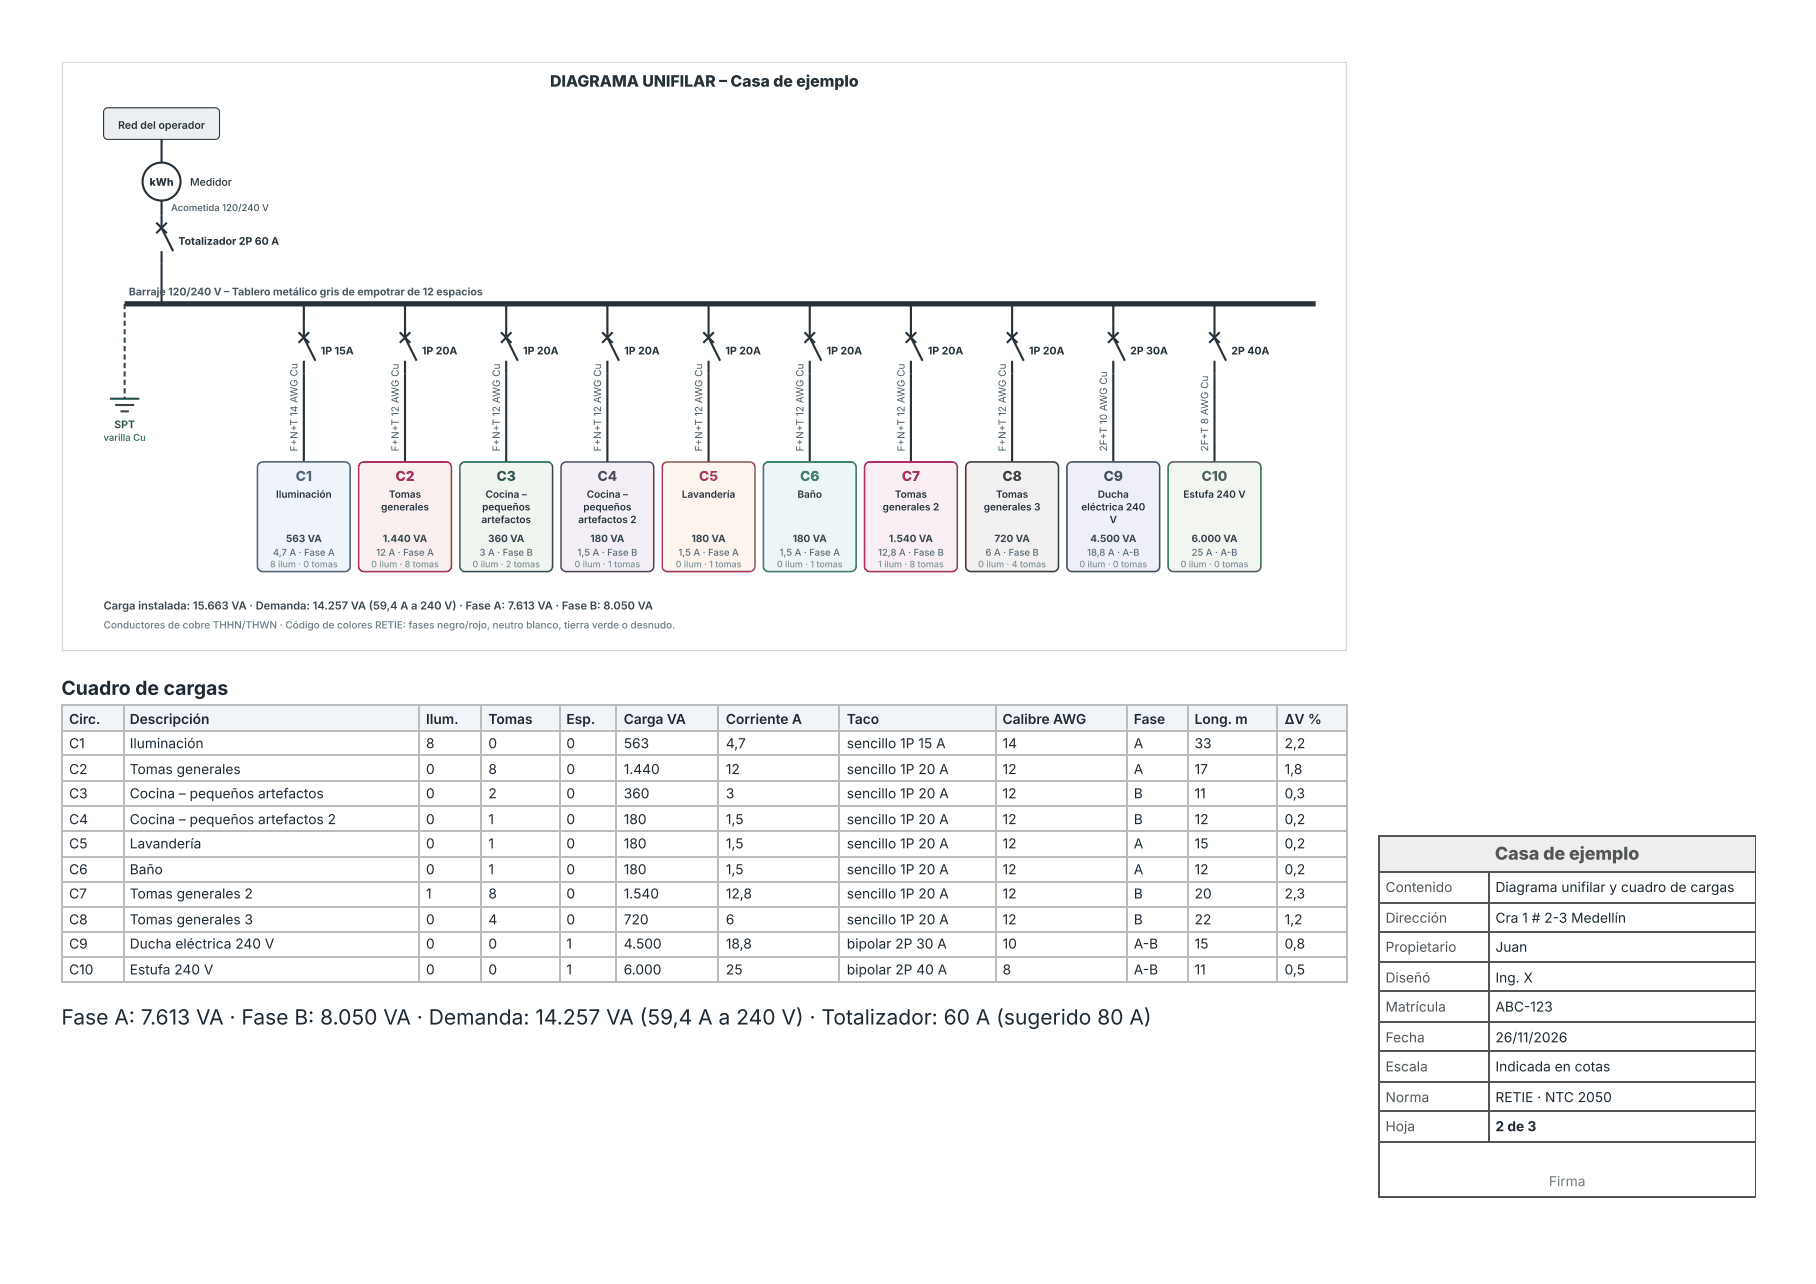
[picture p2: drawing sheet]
<svg xmlns="http://www.w3.org/2000/svg" width="297mm" height="210mm" viewBox="0 0 297 210" stroke-linecap="round" stroke-linejoin="round" font-family="sans-serif">
<defs><g id="words">
<text font-size="3.4" fill="#1f2933" x="10.1" y="167.7">Fase A: 7.613 VA · Fase B: 8.050 VA · Demanda: 14.257 VA (59,4 A a 240 V) · Totalizador: 60 A (sugerido 80 A)</text>
<text font-size="3.2" fill="#1f2933" x="10.1" y="113.8">Cuadro de cargas</text>
<text font-size="2.9" fill="#555" x="244.8" y="140.8">Casa de ejemplo</text>
<text font-size="2.6" fill="#263238" x="90.1" y="14.2">DIAGRAMA UNIFILAR – Casa de ejemplo</text>
<text font-size="2.2" fill="#1565c0" x="48.4" y="78.7">C1</text>
<text font-size="2.2" fill="#c62828" x="64.8" y="78.7">C2</text>
<text font-size="2.2" fill="#2e7d32" x="81.3" y="78.7">C3</text>
<text font-size="2.2" fill="#6a1b9a" x="97.8" y="78.7">C4</text>
<text font-size="2.2" fill="#ef6c00" x="114.5" y="78.7">C5</text>
<text font-size="2.2" fill="#00838f" x="131" y="78.7">C6</text>
<text font-size="2.2" fill="#ad1457" x="147.7" y="78.7">C7</text>
<text font-size="2.2" fill="#4e342e" x="164.1" y="78.7">C8</text>
<text font-size="2.2" fill="#283593" x="180.7" y="78.7">C9</text>
<text font-size="2.2" fill="#558b2f" x="196.7" y="78.7">C10</text>
<g font-size="2.2" fill="#1f2933">
<text x="11.3" y="118.5">Circ.</text>
<text x="21.2" y="118.5">Descripción</text>
<text x="69.8" y="118.5">Ilum.</text>
<text x="80" y="118.5">Tomas</text>
<text x="92.7" y="118.5">Esp.</text>
<text x="102.1" y="118.5">Carga VA</text>
<text x="118.8" y="118.5">Corriente A</text>
<text x="138.7" y="118.5">Taco</text>
<text x="164.2" y="118.5">Calibre AWG</text>
<text x="185.6" y="118.5">Fase</text>
<text x="195.6" y="118.5">Long. m</text>
<text x="210.3" y="118.5">ΔV %</text>
<text x="11.3" y="122.5">C1</text>
<text x="21.2" y="122.5">Iluminación</text>
<text x="69.8" y="122.5">8</text>
<text x="80" y="122.5">0</text>
<text x="92.7" y="122.5">0</text>
<text x="102.1" y="122.5">563</text>
<text x="118.8" y="122.5">4,7</text>
<text x="138.7" y="122.5">sencillo 1P 15 A</text>
<text x="164.2" y="122.5">14</text>
<text x="185.6" y="122.5">A</text>
<text x="195.6" y="122.5">33</text>
<text x="210.3" y="122.5">2,2</text>
<text x="11.3" y="126.7">C2</text>
<text x="11.3" y="130.7">C3</text>
<text x="21.2" y="126.7">Tomas generales</text>
<text x="21.2" y="130.7">Cocina – pequeños artefactos</text>
<text x="69.8" y="126.7">0</text>
<text x="69.8" y="130.7">0</text>
<text x="80" y="126.7">8</text>
<text x="80" y="130.7">2</text>
<text x="92.7" y="126.7">0</text>
<text x="92.7" y="130.7">0</text>
<text x="102.1" y="126.7">1.440</text>
<text x="102.1" y="130.7">360</text>
<text x="118.8" y="126.7">12</text>
<text x="118.8" y="130.7">3</text>
<text x="138.7" y="126.7">sencillo 1P 20 A</text>
<text x="138.7" y="130.7">sencillo 1P 20 A</text>
<text x="164.2" y="126.7">12</text>
<text x="164.2" y="130.7">12</text>
<text x="185.6" y="126.7">A</text>
<text x="185.6" y="130.7">B</text>
<text x="195.6" y="126.7">17</text>
<text x="195.6" y="130.7">11</text>
<text x="210.3" y="126.7">1,8</text>
<text x="210.3" y="130.7">0,3</text>
<text x="11.3" y="134.9">C4</text>
<text x="21.2" y="134.9">Cocina – pequeños artefactos 2</text>
<text x="69.8" y="134.9">0</text>
<text x="80" y="134.9">1</text>
<text x="92.7" y="134.9">0</text>
<text x="102.1" y="134.9">180</text>
<text x="118.8" y="134.9">1,5</text>
<text x="138.7" y="134.9">sencillo 1P 20 A</text>
<text x="164.2" y="134.9">12</text>
<text x="185.6" y="134.9">B</text>
<text x="195.6" y="134.9">12</text>
<text x="210.3" y="134.9">0,2</text>
<text x="11.3" y="138.9">C5</text>
<text x="11.3" y="143.1">C6</text>
<text x="21.2" y="138.9">Lavandería</text>
<text x="21.2" y="143.1">Baño</text>
<text x="69.8" y="138.9">0</text>
<text x="69.8" y="143.1">0</text>
<text x="80" y="138.9">1</text>
<text x="80" y="143.1">1</text>
<text x="92.7" y="138.9">0</text>
<text x="92.7" y="143.1">0</text>
<text x="102.1" y="138.9">180</text>
<text x="102.1" y="143.1">180</text>
<text x="118.8" y="138.9">1,5</text>
<text x="118.8" y="143.1">1,5</text>
<text x="138.7" y="138.9">sencillo 1P 20 A</text>
<text x="138.7" y="143.1">sencillo 1P 20 A</text>
<text x="164.2" y="138.9">12</text>
<text x="164.2" y="143.1">12</text>
<text x="185.6" y="138.9">A</text>
<text x="185.6" y="143.1">A</text>
<text x="195.6" y="138.9">15</text>
<text x="195.6" y="143.1">12</text>
<text x="210.3" y="138.9">0,2</text>
<text x="210.3" y="143.1">0,2</text>
<text x="11.3" y="147.1">C7</text>
<text x="21.2" y="147.1">Tomas generales 2</text>
<text x="69.8" y="147.1">1</text>
<text x="80" y="147.1">8</text>
<text x="92.7" y="147.1">0</text>
<text x="102.1" y="147.1">1.540</text>
<text x="118.8" y="147.1">12,8</text>
<text x="138.7" y="147.1">sencillo 1P 20 A</text>
<text x="164.2" y="147.1">12</text>
<text x="185.6" y="147.1">B</text>
<text x="195.6" y="147.1">20</text>
<text x="210.3" y="147.1">2,3</text>
<text x="244.9" y="146.1">Diagrama unifilar y cuadro de cargas</text>
<text x="11.3" y="151.3">C8</text>
<text x="11.3" y="155.3">C9</text>
<text x="21.2" y="151.3">Tomas generales 3</text>
<text x="21.2" y="155.3">Ducha eléctrica 240 V</text>
<text x="69.8" y="151.3">0</text>
<text x="69.8" y="155.3">0</text>
<text x="80" y="151.3">4</text>
<text x="80" y="155.3">0</text>
<text x="92.7" y="151.3">0</text>
<text x="92.7" y="155.3">1</text>
<text x="102.1" y="151.3">720</text>
<text x="102.1" y="155.3">4.500</text>
<text x="118.8" y="151.3">6</text>
<text x="118.8" y="155.3">18,8</text>
<text x="138.7" y="151.3">sencillo 1P 20 A</text>
<text x="138.7" y="155.3">bipolar 2P 30 A</text>
<text x="164.2" y="151.3">12</text>
<text x="164.2" y="155.3">10</text>
<text x="185.6" y="151.3">B</text>
<text x="185.6" y="155.3">A-B</text>
<text x="195.6" y="151.3">22</text>
<text x="195.6" y="155.3">15</text>
<text x="210.3" y="151.3">1,2</text>
<text x="210.3" y="155.3">0,8</text>
<text x="244.9" y="151.1">Cra 1 # 2-3 Medellín</text>
<text x="244.9" y="155.8">Juan</text>
<text x="11.3" y="159.5">C10</text>
<text x="21.2" y="159.5">Estufa 240 V</text>
<text x="69.8" y="159.5">0</text>
<text x="80" y="159.5">0</text>
<text x="92.7" y="159.5">1</text>
<text x="102.1" y="159.5">6.000</text>
<text x="118.8" y="159.5">25</text>
<text x="138.7" y="159.5">bipolar 2P 40 A</text>
<text x="164.2" y="159.5">8</text>
<text x="185.6" y="159.5">A-B</text>
<text x="195.6" y="159.5">11</text>
<text x="210.3" y="159.5">0,5</text>
<text x="244.9" y="160.9">Ing. X</text>
<text x="244.9" y="165.6">ABC-123</text>
<text x="244.9" y="170.7">26/11/2026</text>
<text x="244.9" y="175.4">Indicada en cotas</text>
<text x="244.9" y="180.4">RETIE · NTC 2050</text>
<text x="244.9" y="185.2">2 de 3</text>
</g>
<g font-size="2.2" fill="#555">
<text x="226.9" y="146.1">Contenido</text>
<text x="226.9" y="151.1">Dirección</text>
<text x="226.9" y="155.8">Propietario</text>
<text x="226.9" y="160.9">Diseñó</text>
<text x="226.9" y="165.6">Matrícula</text>
<text x="226.9" y="170.7">Fecha</text>
<text x="226.9" y="175.4">Escala</text>
<text x="226.9" y="180.4">Norma</text>
<text x="226.9" y="185.2">Hoja</text>
</g>
<text font-size="2.2" fill="#777" x="253.6" y="194.2">Firma</text>
<text font-size="1.8" fill="#37474f" x="17" y="99.8">Carga instalada: 15.663 VA · Demanda: 14.257 VA (59,4 A a 240 V) · Fase A: 7.613 VA · Fase B: 8.050 VA</text>
<g font-size="1.7" fill="#263238">
<text x="19.3" y="21.1">Red del operador</text>
<text x="24.5" y="30.4">kWh</text>
<text x="31.1" y="30.4">Medidor</text>
<text x="29.2" y="40.1">Totalizador 2P 60 A</text>
<text x="52.5" y="58">1P 15A</text>
<text x="69.1" y="58">1P 20A</text>
<text x="85.6" y="58">1P 20A</text>
<text x="102.2" y="58">1P 20A</text>
<text x="118.8" y="58">1P 20A</text>
<text x="135.3" y="58">1P 20A</text>
<text x="151.9" y="58">1P 20A</text>
<text x="168.5" y="58">1P 20A</text>
<text x="185.1" y="58">2P 30A</text>
<text x="201.6" y="58">2P 40A</text>
</g>
<text font-size="1.7" fill="#455a64" x="21.1" y="48.4">Barraje 120/240 V – Tablero metálico gris de empotrar de 12 espacios</text>
<text font-size="1.7" fill="#2e7d32" x="18.7" y="70.1">SPT</text>
<g font-size="1.6" fill="#455a64">
<text x="28" y="34.6">Acometida 120/240 V</text>
<text x="48.7" y="73.9" transform="rotate(-90 48.7 73.9)">F+ N+T 14 AWG Cu</text>
<text x="65.3" y="73.9" transform="rotate(-90 65.3 73.9)">F+ N+T 12 AWG Cu</text>
<text x="81.8" y="73.9" transform="rotate(-90 81.8 73.9)">F+ N+T 12 AWG Cu</text>
<text x="98.4" y="73.9" transform="rotate(-90 98.4 73.9)">F+ N+T 12 AWG Cu</text>
<text x="115" y="73.9" transform="rotate(-90 115 73.9)">F+ N+T 12 AWG Cu</text>
<text x="131.5" y="73.9" transform="rotate(-90 131.5 73.9)">F+ N+T 12 AWG Cu</text>
<text x="148.1" y="73.9" transform="rotate(-90 148.1 73.9)">F+ N+T 12 AWG Cu</text>
<text x="164.7" y="73.9" transform="rotate(-90 164.7 73.9)">F+ N+T 12 AWG Cu</text>
<text x="181.3" y="73.9" transform="rotate(-90 181.3 73.9)">2F+T 10 AWG Cu</text>
<text x="197.8" y="73.9" transform="rotate(-90 197.8 73.9)">2F+T 8 AWG Cu</text>
</g>
<text font-size="1.6" fill="#2e7d32" x="17" y="72.2">varilla Cu</text>
<g font-size="1.6" fill="#263238">
<text x="45.2" y="81.5">Iluminación</text>
<text x="62.4" y="83.6">generales</text>
<text x="63.7" y="81.5">Tomas</text>
<text x="78.9" y="83.6">pequeños</text>
<text x="79.5" y="81.5">Cocina –</text>
<text x="95.5" y="83.6">pequeños</text>
<text x="96.1" y="81.5">Cocina –</text>
<text x="111.6" y="81.5">Lavandería</text>
<text x="130.6" y="81.5">Baño</text>
<text x="144.5" y="83.6">generales 2</text>
<text x="146.5" y="81.5">Tomas</text>
<text x="161.1" y="83.6">generales 3</text>
<text x="163.1" y="81.5">Tomas</text>
<text x="177" y="83.6">eléctrica 240</text>
<text x="179.7" y="81.5">Ducha</text>
<text x="193.8" y="81.5">Estufa 240 V</text>
<text x="78.8" y="85.6">artefactos</text>
<text x="94.7" y="85.6">artefactos 2</text>
<text x="181.7" y="85.6">V</text>
</g>
<g font-size="1.6" fill="#37474f">
<text x="46.8" y="88.7">563 VA</text>
<text x="62.7" y="88.7">1.440 VA</text>
<text x="79.9" y="88.7">360 VA</text>
<text x="96.7" y="88.7">180 VA</text>
<text x="113.2" y="88.7">180 VA</text>
<text x="129.8" y="88.7">180 VA</text>
<text x="145.5" y="88.7">1.540 VA</text>
<text x="162.8" y="88.7">720 VA</text>
<text x="178.5" y="88.7">4.500 VA</text>
<text x="195.1" y="88.7">6.000 VA</text>
</g>
<g font-size="1.6" fill="#546e7a">
<text x="44.7" y="91">4,7 A · Fase A</text>
<text x="61.6" y="91">12 A · Fase A</text>
<text x="78.5" y="91">3 A · Fase B</text>
<text x="94.6" y="91">1,5 A · Fase B</text>
<text x="111.1" y="91">1,5 A · Fase A</text>
<text x="127.6" y="91">1,5 A · Fase A</text>
<text x="143.8" y="91">12,8 A · Fase B</text>
<text x="161.4" y="91">6 A · Fase B</text>
<text x="178" y="91">18,8 A · A-B</text>
<text x="195.1" y="91">25 A · A-B</text>
</g>
<text font-size="1.6" fill="#607d8b" x="17" y="102.9">Conductores de cobre THHN/THWN · Código de colores RETIE: fases negro/rojo, neutro blanco, tierra verde o desnudo.</text>
<g font-size="1.5" fill="#78909c">
<text x="44.2" y="92.9">8 ilum · 0 tomas</text>
<text x="60.8" y="92.9">0 ilum · 8 tomas</text>
<text x="77.4" y="92.9">0 ilum · 2 tomas</text>
<text x="94.1" y="92.9">0 ilum · 1 tomas</text>
<text x="110.6" y="92.9">0 ilum · 1 tomas</text>
<text x="127.2" y="92.9">0 ilum · 1 tomas</text>
<text x="143.8" y="92.9">1 ilum · 8 tomas</text>
<text x="160.2" y="92.9">0 ilum · 4 tomas</text>
<text x="176.7" y="92.9">0 ilum · 0 tomas</text>
<text x="193.3" y="92.9">0 ilum · 0 tomas</text>
</g>
</g></defs>
<g fill="#f1f4f8">
<path d="M10.3 115.6h9.8v4h-9.8z"/>
<path d="M20.1 115.6h48.4v4h-48.4z"/>
<path d="M68.5 115.6h10.3v4h-10.3z"/>
<path d="M78.8 115.6h12.7v4h-12.7z"/>
<path d="M91.5 115.6h9.6v4h-9.6z"/>
<path d="M101.1 115.6h16.6v4h-16.6z"/>
<path d="M117.7 115.6h19.9v4h-19.9z"/>
<path d="M137.6 115.6h25.4v4h-25.4z"/>
<path d="M163 115.6h21.4v4h-21.4z"/>
<path d="M184.4 115.6h10.1v4h-10.1z"/>
<path d="M194.5 115.6h14.8v4h-14.8z"/>
<path d="M209.3 115.6h11.1v4h-11.1z"/>
</g>
<g fill="none" stroke="#bbb" stroke-width=".26">
<path d="M10.1 115.5h210.6M10.1 119.7h210.6M10.2 115.4v45.5M20.2 115.4v45.5M68.7 115.4v45.5M78.7 115.4v45.5M91.7 115.4v45.5M100.9 115.4v45.5M117.6 115.4v45.5M137.5 115.4v45.5M163.1 115.4v45.5M184.5 115.4v45.5"/>
<path d="M194.6 115.4v45.5M209.2 115.4v45.5M220.5 115.4v45.5M10.1 123.7h210.6M10.1 127.9h210.6M10.1 131.9h210.6M10.1 136.1h210.6M10.1 140.4h210.6M10.1 144.3h210.6M10.1 148.6h210.6M10.1 152.5h210.6M10.1 156.8h210.6"/>
<path d="M10.1 160.7h210.6"/>
</g>
<g fill="#fff">
<path d="M10.1 10.1h210.6v96.5h-210.6z"/>
<path d="M10.2 10.2h210.2v96.3h-210.2z"/>
</g>
<path d="M10.2 10.2h210.2v96.3h-210.2z" fill="none" stroke="#cfd6de" stroke-width=".17"/>
<path d="M17.2 17.8l.5-.2h17.6a.69 .69 0 0 1 .6 .7v3.8a.69 .69 0 0 1-.6 .7h-17.6a.69 .69 0 0 1-.7-.7v-3.8z" fill="#eceff1"/>
<path d="M17.2 17.8l.5-.2h17.6a.69 .69 0 0 1 .6 .7v3.8a.69 .69 0 0 1-.6 .7h-17.6a.69 .69 0 0 1-.7-.7v-3.8z" fill="none" stroke="#263238" stroke-width=".17"/>
<path d="M26.5 22.8v3.8" fill="none" stroke="#263238" stroke-width=".35"/>
<circle cx="26.5" cy="29.7" r="3.1" fill="#fff"/>
<g fill="none" stroke="#263238" stroke-width=".35">
<path d="M25.6 36.5l1.7 1.7M26.5 32.8v4.5l1.9 3.8M27.3 36.5l-1.7 1.7M26.5 41.1v8.6"/>
<circle cx="26.5" cy="29.7" r="3.1"/>
</g>
<path d="M20.4 49.7h195" fill="none" stroke="#263238" stroke-width=".86" stroke-linecap="butt"/>
<path d="M20.2 49.7h.4v.9h-.4zM20.2 51.1h.4v.9h-.4zM20.2 52.5h.4v.9h-.4zM20.2 53.9h.4v.9h-.4zM20.2 55.3h.4v.8h-.4zM20.2 56.6h.4v.9h-.4zM20.2 58h.4v.9h-.4zM20.2 59.4h.4v.9h-.4zM20.2 60.8h.4v.9h-.4zM20.2 62.2h.4v.8h-.4zM20.2 63.6h.4v.8h-.4zM20.2 64.9h.4v.4h-.4z" fill="#2e7d32"/>
<path d="M18 65.3h4.8M18.9 66.3h3.1M19.7 67.3h1.4" fill="none" stroke="#2e7d32" stroke-width=".35"/>
<g fill="none" stroke="#263238" stroke-width=".35">
<path d="M48.9 54.4l1.7 1.7M49.8 49.7v5.6l1.8 3.8M49.8 59.1v16.5M50.6 54.4l-1.7 1.7M65.5 54.4l1.7 1.7M66.3 49.7v5.6l1.9 3.8M66.3 59.1v16.5M67.2 54.4l-1.7 1.7M82 54.4l1.7 1.7M82.9 49.7v5.6l1.9 3.8M82.9 59.1v16.5M83.7 54.4l-1.7 1.7"/>
<path d="M98.6 54.4l1.7 1.7M99.5 49.7v5.6l1.9 3.8M99.5 59.1v16.5M100.3 54.4l-1.7 1.7M115.2 54.4l1.7 1.7M116 49.7v5.6l1.9 3.8M116 59.1v16.5M116.9 54.4l-1.7 1.7M131.7 54.4l1.7 1.7M132.6 49.7v5.6l1.9 3.8M132.6 59.1v16.5M133.4 54.4l-1.7 1.7"/>
<path d="M148.3 54.4l1.7 1.7M149.2 49.7v5.6l1.9 3.8M149.2 59.1v16.5M150 54.4l-1.7 1.7M164.9 54.4l1.7 1.7M165.7 49.7v5.6l1.9 3.8M165.7 59.1v16.5M166.6 54.4l-1.7 1.7M181.4 54.4l1.8 1.7M182.3 49.7v5.6l1.9 3.8M182.3 59.1v16.5M183.2 54.4l-1.8 1.7"/>
<path d="M198 54.4l1.7 1.7M198.9 49.7v5.6l1.9 3.8M198.9 59.1v16.5M199.7 54.4l-1.7 1.7"/>
</g>
<path d="M42.4 75.9l.6-.3h13.5a.86 .86 0 0 1 .8 .9v16.2a.86 .86 0 0 1-.8 .9h-13.5a.86 .86 0 0 1-.8-.9v-16.2z" fill="none" stroke="#1565c0" stroke-width=".26"/>
<path d="M59 75.9l.6-.3h13.4a.86 .86 0 0 1 .9 .9v16.2a.86 .86 0 0 1-.9 .9h-13.4a.86 .86 0 0 1-.9-.9v-16.2z" fill="none" stroke="#c62828" stroke-width=".26"/>
<path d="M75.5 75.9l.7-.3h13.4a.86 .86 0 0 1 .9 .9v16.2a.86 .86 0 0 1-.9 .9h-13.4a.86 .86 0 0 1-.9-.9v-16.2z" fill="none" stroke="#2e7d32" stroke-width=".26"/>
<path d="M92.1 75.9l.6-.3h13.5a.86 .86 0 0 1 .8 .9v16.2a.86 .86 0 0 1-.8 .9h-13.5a.86 .86 0 0 1-.8-.9v-16.2z" fill="none" stroke="#6a1b9a" stroke-width=".26"/>
<path d="M108.7 75.9l.6-.3h13.5a.86 .86 0 0 1 .8 .9v16.2a.86 .86 0 0 1-.8 .9h-13.5a.86 .86 0 0 1-.9-.9v-16.2z" fill="none" stroke="#ef6c00" stroke-width=".26"/>
<path d="M125.2 75.9l.7-.3h13.4a.86 .86 0 0 1 .9 .9v16.2a.86 .86 0 0 1-.9 .9h-13.4a.86 .86 0 0 1-.9-.9v-16.2z" fill="none" stroke="#00838f" stroke-width=".26"/>
<path d="M141.8 75.9l.6-.3h13.5a.86 .86 0 0 1 .8 .9v16.2a.86 .86 0 0 1-.8 .9h-13.5a.86 .86 0 0 1-.8-.9v-16.2z" fill="none" stroke="#ad1457" stroke-width=".26"/>
<path d="M158.4 75.9l.6-.3h13.5a.86 .86 0 0 1 .8 .9v16.2a.86 .86 0 0 1-.8 .9h-13.5a.86 .86 0 0 1-.9-.9v-16.2z" fill="none" stroke="#4e342e" stroke-width=".26"/>
<path d="M174.9 75.9l.7-.3h13.4a.86 .86 0 0 1 .9 .9v16.2a.86 .86 0 0 1-.9 .9h-13.4a.86 .86 0 0 1-.9-.9v-16.2z" fill="none" stroke="#283593" stroke-width=".26"/>
<path d="M191.5 75.9l.6-.3h13.5a.86 .86 0 0 1 .9 .9v16.2a.86 .86 0 0 1-.9 .9h-13.5a.86 .86 0 0 1-.8-.9v-16.2z" fill="none" stroke="#558b2f" stroke-width=".26"/>
<path d="M225.7 136.8h61.8v6.1h-61.8z" fill="#eee"/>
<g fill="none" stroke="#555" stroke-width=".26">
<path d="M225.7 136.9h61.8M225.8 136.8v59.3M225.7 142.7h61.8M225.7 147.8h61.8M225.7 152.5h61.8M225.7 157.6h61.8M243.8 142.9v44.2M225.7 162.3h61.8M225.7 167.3h61.8M225.7 172.1h61.8M225.7 177.1h61.8M225.7 181.9h61.8"/>
<path d="M225.7 186.9h61.8M225.7 195.9h61.8"/>
</g>
<path d="M287.4 136.8v59.3" fill="none" stroke="#555" stroke-width=".17"/>
<use href="#words"/>
</svg>
